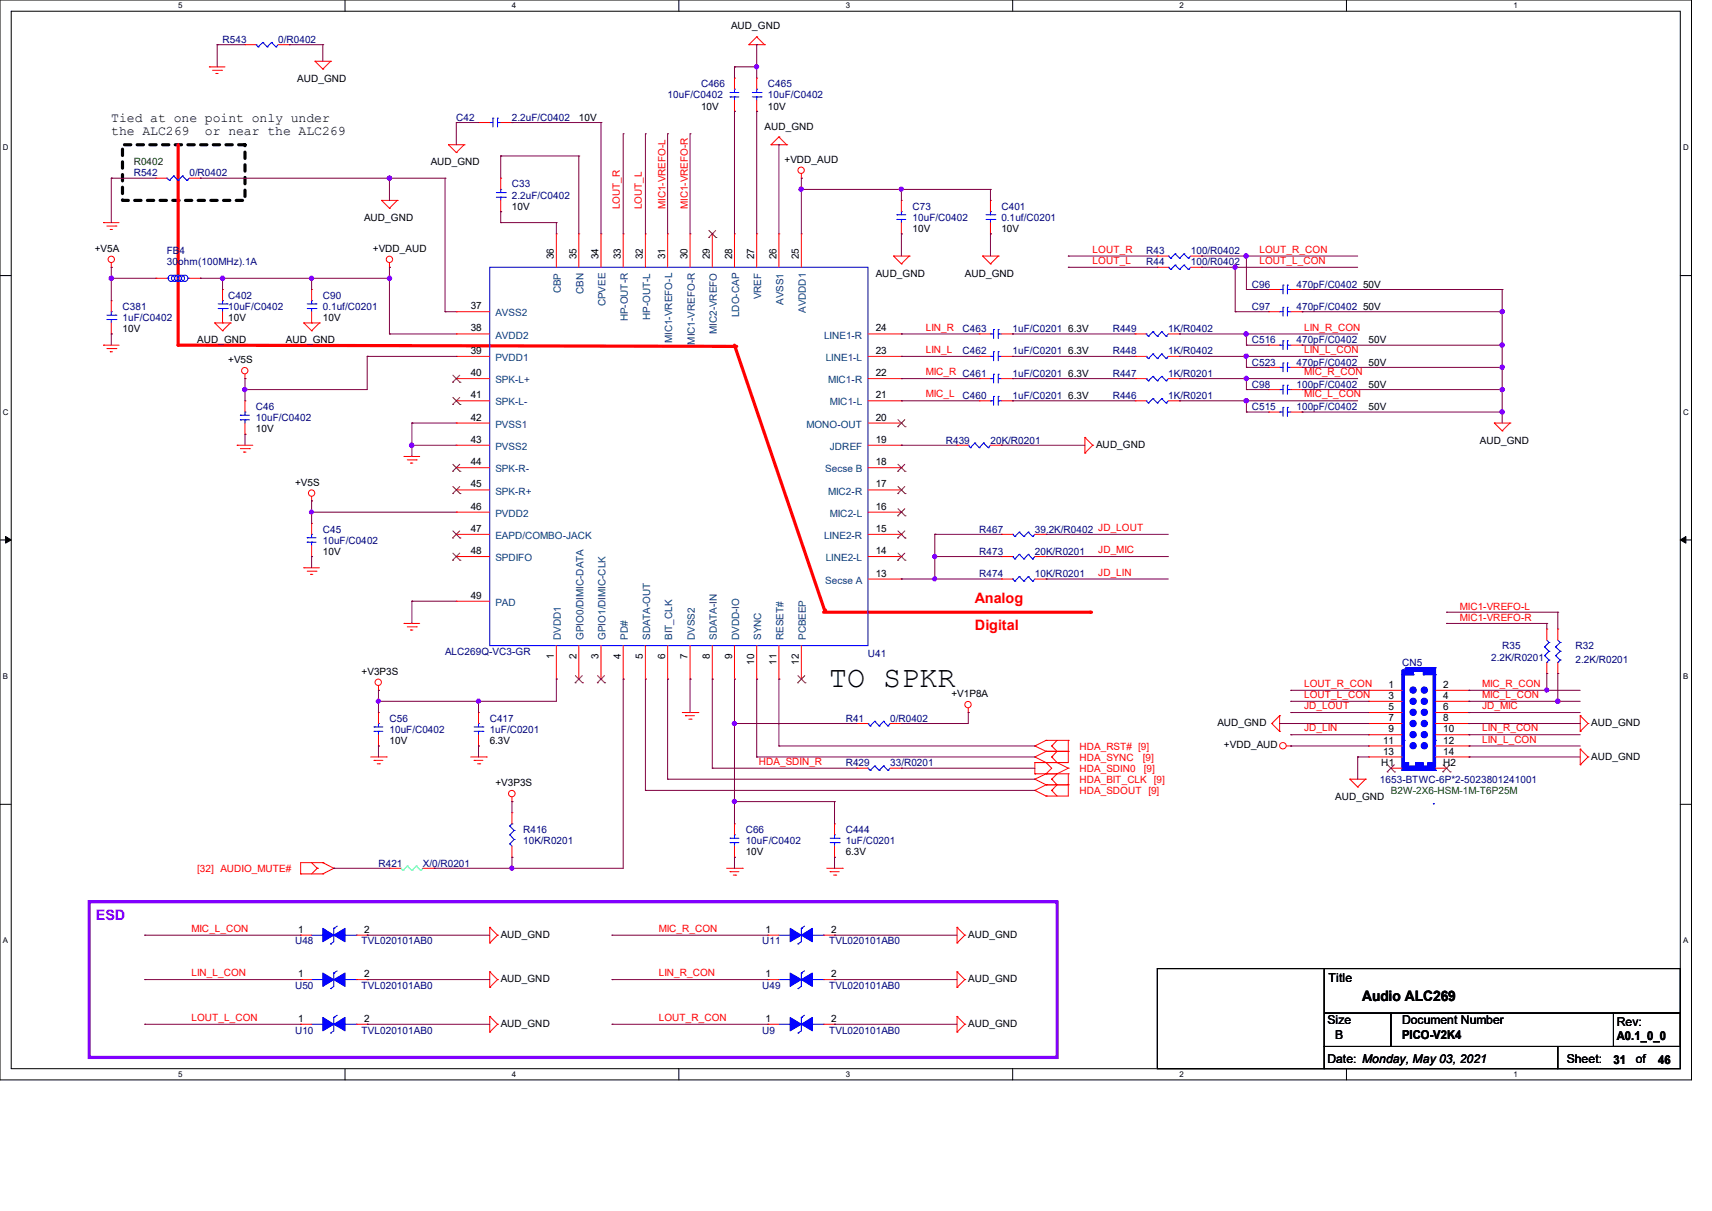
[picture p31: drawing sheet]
<svg xmlns="http://www.w3.org/2000/svg" width="297mm" height="210mm" viewBox="0 0 297 210" stroke-linecap="round" stroke-linejoin="round" font-family="sans-serif">
<defs><g id="words">
<text font-size="5.2" x="143.8" y="119.1">TO SPKR</text>
<g font-size="2.5" fill="#f00">
<text x="169.1" y="104.6">Analog</text>
<text x="169.1" y="109.3">Digital</text>
</g>
<text font-size="2.5" fill="#8000ff" x="16.6" y="159.5">ESD</text>
<text font-size="2.5" x="236.3" y="173.6">Audio ALC269</text>
<g font-size="2.3">
<text x="19.3" y="21.2">Tied at one point only under</text>
<text x="19.3" y="23.5">the ALC269</text>
<text x="35.6" y="23.5">or near the ALC269</text>
</g>
<g font-size="2.1">
<text x="230.5" y="170.3">Title</text>
<text x="230.3" y="177.6">Size</text>
<text x="243.2" y="177.6">Document Number</text>
<text x="280.5" y="178">Rev:</text>
<text x="230.3" y="184.4">Date: Monday, May 03, 2021</text>
<text x="231.6" y="180.1">B</text>
<text x="243.2" y="180.2">PICO-V2K4</text>
<text x="271.8" y="184.4">Sheet:</text>
<text x="279.9" y="184.4">31</text>
<text x="280.5" y="180.4">A0.1_0_0</text>
<text x="283.8" y="184.4">of</text>
<text x="287.7" y="184.4">46</text>
</g>
<g font-size="1.7">
<text x="126.8" y="5.1">AUD_GND</text>
<text x="51.6" y="14.2">AUD_GND</text>
<text x="100.4" y="20.9">10V</text>
<text x="121.6" y="19">10V</text>
<text x="132.6" y="22.5">AUD_GND</text>
<text x="133.2" y="19">10V</text>
<text x="74.7" y="28.7">AUD_GND</text>
<text x="136.1" y="28.3">+VDD_AUD</text>
<text x="63.2" y="38.3">AUD_GND</text>
<text x="88.8" y="36.4">10V</text>
<text x="158.3" y="40.2">10V</text>
<text x="173.7" y="40.2">10V</text>
<text x="16.4" y="43.7">+V5A</text>
<text x="64.7" y="43.7">+VDD_AUD</text>
<text x="96.1" y="45" transform="rotate(-90 96.1 45)">36</text>
<text x="100" y="45" transform="rotate(-90 100 45)">35</text>
<text x="103.8" y="45" transform="rotate(-90 103.8 45)">34</text>
<text x="107.7" y="45" transform="rotate(-90 107.7 45)">33</text>
<text x="111.5" y="45" transform="rotate(-90 111.5 45)">32</text>
<text x="115.4" y="45" transform="rotate(-90 115.4 45)">31</text>
<text x="119.3" y="45" transform="rotate(-90 119.3 45)">30</text>
<text x="123.1" y="45" transform="rotate(-90 123.1 45)">29</text>
<text x="127" y="45" transform="rotate(-90 127 45)">28</text>
<text x="130.8" y="45" transform="rotate(-90 130.8 45)">27</text>
<text x="134.7" y="45" transform="rotate(-90 134.7 45)">26</text>
<text x="138.6" y="45" transform="rotate(-90 138.6 45)">25</text>
<text x="151.9" y="48">AUD_GND</text>
<text x="167.4" y="48">AUD_GND</text>
<text x="81.7" y="53.6">37</text>
<text x="236.5" y="53.8">50V</text>
<text x="236.5" y="49.9">50V</text>
<text x="21.3" y="57.6">10V</text>
<text x="34.2" y="59.5">AUD_GND</text>
<text x="39.6" y="55.7">10V</text>
<text x="49.6" y="59.5">AUD_GND</text>
<text x="56" y="55.7">10V</text>
<text x="81.7" y="57.5">38</text>
<text x="151.9" y="57.5">24</text>
<text x="185.3" y="57.6">6.3V</text>
<text x="237.4" y="59.5">50V</text>
<text x="39.6" y="63">+V5S</text>
<text x="81.7" y="61.4">39</text>
<text x="81.7" y="65.2">40</text>
<text x="151.9" y="65.2">22</text>
<text x="151.9" y="61.4">23</text>
<text x="185.3" y="65.3">6.3V</text>
<text x="185.3" y="61.5">6.3V</text>
<text x="237.4" y="63.4">50V</text>
<text x="81.7" y="69.1">41</text>
<text x="151.9" y="69.1">21</text>
<text x="185.3" y="69.2">6.3V</text>
<text x="237.4" y="67.3">50V</text>
<text x="237.4" y="71.1">50V</text>
<text x="44.4" y="75">10V</text>
<text x="81.7" y="72.9">42</text>
<text x="81.7" y="76.8">43</text>
<text x="151.9" y="76.8">19</text>
<text x="151.9" y="72.9">20</text>
<text x="190.2" y="77.7">AUD_GND</text>
<text x="256.7" y="76.9">AUD_GND</text>
<text x="81.7" y="80.7">44</text>
<text x="151.9" y="80.7">18</text>
<text x="51.2" y="84.2">+V5S</text>
<text x="81.7" y="84.5">45</text>
<text x="81.7" y="88.4">46</text>
<text x="151.9" y="88.4">16</text>
<text x="151.9" y="84.5">17</text>
<text x="81.7" y="92.2">47</text>
<text x="151.9" y="92.2">15</text>
<text x="56" y="96.2">10V</text>
<text x="81.7" y="96.1">48</text>
<text x="151.9" y="100">13</text>
<text x="151.9" y="96.1">14</text>
<text x="81.7" y="103.8">49</text>
<text x="62.7" y="117">+V3P3S</text>
<text x="96.1" y="114.3" transform="rotate(-90 96.1 114.3)">1</text>
<text x="100" y="114.3" transform="rotate(-90 100 114.3)">2</text>
<text x="103.8" y="114.3" transform="rotate(-90 103.8 114.3)">3</text>
<text x="107.7" y="114.3" transform="rotate(-90 107.7 114.3)">4</text>
<text x="111.5" y="114.3" transform="rotate(-90 111.5 114.3)">5</text>
<text x="115.4" y="114.3" transform="rotate(-90 115.4 114.3)">6</text>
<text x="119.3" y="114.3" transform="rotate(-90 119.3 114.3)">7</text>
<text x="123.1" y="114.3" transform="rotate(-90 123.1 114.3)">8</text>
<text x="127" y="114.3" transform="rotate(-90 127 114.3)">9</text>
<text x="130.8" y="115.3" transform="rotate(-90 130.8 115.3)">10</text>
<text x="134.7" y="115.3" transform="rotate(-90 134.7 115.3)">11</text>
<text x="138.6" y="115.3" transform="rotate(-90 138.6 115.3)">12</text>
<text x="240.9" y="119.3">1</text>
<text x="250.4" y="119.3">2</text>
<text x="165.1" y="120.9">+V1P8A</text>
<text x="211.2" y="125.9">AUD_GND</text>
<text x="240.9" y="121.2">3</text>
<text x="240.9" y="123.1">5</text>
<text x="240.9" y="125">7</text>
<text x="250.4" y="121.2">4</text>
<text x="250.4" y="123.1">6</text>
<text x="250.4" y="125">8</text>
<text x="276" y="125.9">AUD_GND</text>
<text x="67.6" y="129">10V</text>
<text x="85" y="129">6.3V</text>
<text x="212.3" y="129.8">+VDD_AUD</text>
<text x="239.9" y="128.9">11</text>
<text x="239.9" y="130.8">13</text>
<text x="240.9" y="127">9</text>
<text x="250.4" y="127">10</text>
<text x="250.4" y="128.9">12</text>
<text x="250.4" y="130.8">14</text>
<text x="276" y="131.7">AUD_GND</text>
<text x="85.9" y="136.4">+V3P3S</text>
<text x="239.6" y="132.8">H1</text>
<text x="250.4" y="132.8">H2</text>
<text x="231.6" y="138.7">AUD_GND</text>
<text x="129.4" y="148.3">10V</text>
<text x="146.7" y="148.3">6.3V</text>
<text x="51.7" y="161.8">1</text>
<text x="63.2" y="161.8">2</text>
<text x="132.8" y="161.8">1</text>
<text x="144.2" y="161.8">2</text>
<text x="86.9" y="162.6">AUD_GND</text>
<text x="168" y="162.6">AUD_GND</text>
<text x="51.7" y="169.5">1</text>
<text x="63.2" y="169.5">2</text>
<text x="86.9" y="170.3">AUD_GND</text>
<text x="132.8" y="169.5">1</text>
<text x="144.2" y="169.5">2</text>
<text x="168" y="170.3">AUD_GND</text>
<text x="51.7" y="177.2">1</text>
<text x="63.2" y="177.2">2</text>
<text x="86.9" y="178">AUD_GND</text>
<text x="132.8" y="177.2">1</text>
<text x="144.2" y="177.2">2</text>
<text x="168" y="178">AUD_GND</text>
</g>
<g font-size="1.7" fill="#000080">
<text x="38.6" y="7.4">R543</text>
<text x="48.3" y="7.4">0/R0402</text>
<text x="115.8" y="17.1">10uF/C0402</text>
<text x="121.6" y="15.2">C466</text>
<text x="133.2" y="15.2">C465</text>
<text x="133.2" y="17.1">10uF/C0402</text>
<text x="79.2" y="20.9">C42</text>
<text x="88.8" y="20.9">2.2uF/C0402</text>
<text x="23.2" y="30.6">R542</text>
<text x="32.8" y="30.6">0/R0402</text>
<text x="88.8" y="32.5">C33</text>
<text x="88.8" y="34.5">2.2uF/C0402</text>
<text x="158.3" y="36.4">C73</text>
<text x="158.3" y="38.3">10uF/C0402</text>
<text x="173.7" y="36.4">C401</text>
<text x="173.7" y="38.3">0.1uf/C0201</text>
<text x="29" y="44.1">FB4</text>
<text x="29" y="46">30ohm(100MHz).1A</text>
<text x="198.8" y="44.1">R43</text>
<text x="198.8" y="46">R44</text>
<text x="206.6" y="44.1">100/R0402</text>
<text x="206.6" y="46">100/R0402</text>
<text x="21.3" y="53.8">C381</text>
<text x="39.6" y="51.8">C402</text>
<text x="39.6" y="53.8">10uF/C0402</text>
<text x="56" y="51.8">C90</text>
<text x="56" y="53.8">0.1uf/C0201</text>
<text x="217.2" y="53.8">C97</text>
<text x="217.2" y="49.9">C96</text>
<text x="224.9" y="53.8">470pF/C0402</text>
<text x="224.9" y="49.9">470pF/C0402</text>
<text x="21.3" y="55.7">1uF/C0402</text>
<text x="167" y="57.6">C463</text>
<text x="175.7" y="57.6">1uF/C0201</text>
<text x="193" y="57.6">R449</text>
<text x="202.7" y="57.6">1K/R0402</text>
<text x="217.2" y="59.5">C516</text>
<text x="224.9" y="59.5">470pF/C0402</text>
<text x="167" y="61.5">C462</text>
<text x="175.7" y="65.3">1uF/C0201</text>
<text x="175.7" y="61.5">1uF/C0201</text>
<text x="193" y="61.5">R448</text>
<text x="193" y="65.3">R447</text>
<text x="202.7" y="61.5">1K/R0402</text>
<text x="202.7" y="65.3">1K/R0201</text>
<text x="217.2" y="63.4">C523</text>
<text x="224.9" y="63.4">470pF/C0402</text>
<text x="44.4" y="71.1">C46</text>
<text x="167" y="69.2">C460</text>
<text x="175.7" y="69.2">1uF/C0201</text>
<text x="193" y="69.2">R446</text>
<text x="202.7" y="69.2">1K/R0201</text>
<text x="217.2" y="67.3">C98</text>
<text x="217.2" y="71.1">C515</text>
<text x="224.9" y="67.3">100pF/C0402</text>
<text x="224.9" y="71.1">100pF/C0402</text>
<text x="44.4" y="73.1">10uF/C0402</text>
<text x="164.1" y="76.9">R439</text>
<text x="171.8" y="76.9">20K/R0201</text>
<text x="56" y="92.4">C45</text>
<text x="56" y="94.3">10uF/C0402</text>
<text x="169.9" y="92.4">R467</text>
<text x="179.5" y="92.4">39.2K/R0402 JD_LOUT</text>
<text x="169.9" y="96.2">R473</text>
<text x="169.9" y="100.1">R474</text>
<text x="179.5" y="96.2">20K/R0201</text>
<text x="179.5" y="100.1">10K/R0201</text>
<text x="77.2" y="113.6">ALC269Q-VC3-GR</text>
<text x="150.6" y="114">U41</text>
<text x="260.6" y="112.6">R35</text>
<text x="273.3" y="112.6">R32</text>
<text x="243.2" y="115.5">CN5</text>
<text x="258.7" y="114.6">2.2K/R0201</text>
<text x="273.3" y="114.9">2.2K/R0201</text>
<text x="67.6" y="125.2">C56</text>
<text x="85" y="125.2">C417</text>
<text x="146.7" y="125.2">R41</text>
<text x="154.4" y="125.2">0/R0402</text>
<text x="67.6" y="127.1">10uF/C0402</text>
<text x="85" y="127.1">1uF/C0201</text>
<text x="146.7" y="132.9">R429</text>
<text x="154.4" y="132.9">33/R0201</text>
<text x="239.4" y="135.8">1653-BTWC-6P*2-5023801241001</text>
<text x="90.8" y="144.5">R416</text>
<text x="90.8" y="146.4">10K/R0201</text>
<text x="129.4" y="144.5">C66</text>
<text x="129.4" y="146.4">10uF/C0402</text>
<text x="146.7" y="144.5">C444</text>
<text x="146.7" y="146.4">1uF/C0201</text>
<text x="65.7" y="150.3">R421</text>
<text x="73.4" y="150.3">X/0/R0201</text>
<text x="51.2" y="163.8">U48</text>
<text x="62.7" y="163.8">TVL020101AB0</text>
<text x="132.2" y="163.8">U11</text>
<text x="143.8" y="163.8">TVL020101AB0</text>
<text x="51.2" y="171.5">U50</text>
<text x="62.7" y="171.5">TVL020101AB0</text>
<text x="132.2" y="171.5">U49</text>
<text x="143.8" y="171.5">TVL020101AB0</text>
<text x="51.2" y="179.2">U10</text>
<text x="62.7" y="179.2">TVL020101AB0</text>
<text x="132.2" y="179.2">U9</text>
<text x="143.8" y="179.2">TVL020101AB0</text>
</g>
<text font-size="1.7" fill="#004000" x="23.2" y="28.7">R0402</text>
<g font-size="1.7" fill="#f00">
<text x="107.5" y="36.3" transform="rotate(-90 107.5 36.3)">LOUT_R</text>
<text x="111.4" y="36.3" transform="rotate(-90 111.4 36.3)">LOUT_L</text>
<text x="115.4" y="36.3" transform="rotate(-90 115.4 36.3)">MIC1-VREFO-L</text>
<text x="119.3" y="36.3" transform="rotate(-90 119.3 36.3)">MIC1-VREFO-R</text>
<text x="189.6" y="43.8">LOUT_R</text>
<text x="189.6" y="45.8">LOUT_L</text>
<text x="218.5" y="43.8">LOUT_R_CON</text>
<text x="218.5" y="45.8">LOUT_L_CON</text>
<text x="160.6" y="57.3">LIN_R</text>
<text x="226.3" y="57.3">LIN_R_CON</text>
<text x="160.6" y="65.1">MIC_R C461</text>
<text x="160.6" y="61.2">LIN_L</text>
<text x="226.3" y="61.2">LIN_L_CON</text>
<text x="226.3" y="65.1">MIC_R_CON</text>
<text x="160.6" y="68.9">MIC_L</text>
<text x="226.3" y="68.9">MIC_L_CON</text>
<text x="190.5" y="95.9">JD_MIC</text>
<text x="190.5" y="99.8">JD_LIN</text>
<text x="253.3" y="105.8">MIC1-VREFO-L</text>
<text x="253.3" y="107.7">MIC1-VREFO-R</text>
<text x="226.3" y="119.1">LOUT_R_CON</text>
<text x="257.1" y="119.1">MIC_R_CON</text>
<text x="226.3" y="121">LOUT_L_CON</text>
<text x="226.3" y="123">JD_LOUT</text>
<text x="257.1" y="121">MIC_L_CON</text>
<text x="257.1" y="123">JD_MIC</text>
<text x="187.3" y="130">HDA_RST# [9]</text>
<text x="187.3" y="131.9">HDA_SYNC</text>
<text x="198.3" y="131.9">[9]</text>
<text x="226.3" y="126.8">JD_LIN</text>
<text x="257.1" y="126.8">LIN_R_CON</text>
<text x="257.1" y="128.8">LIN_L_CON</text>
<text x="131.7" y="132.6">HDA_SDIN_R</text>
<text x="187.3" y="135.8">HDA_BIT_CLK</text>
<text x="187.3" y="133.9">HDA_SDIN0</text>
<text x="187.3" y="137.7">HDA_SDOUT [9]</text>
<text x="198.4" y="133.9">[9]</text>
<text x="200.2" y="135.8">[9]</text>
<text x="34.2" y="151.2">[32] AUDIO_MUTE#</text>
<text x="33.2" y="161.6">MIC_L_CON</text>
<text x="114.3" y="161.6">MIC_R_CON</text>
<text x="33.2" y="169.3">LIN_L_CON</text>
<text x="114.3" y="169.3">LIN_R_CON</text>
<text x="33.2" y="177">LOUT_L_CON</text>
<text x="114.3" y="177">LOUT_R_CON</text>
</g>
<g font-size="1.7" fill="#004080">
<text x="97.3" y="50.8" transform="rotate(-90 97.3 50.8)">CBP</text>
<text x="101.2" y="50.9" transform="rotate(-90 101.2 50.9)">CBN</text>
<text x="105.1" y="53.1" transform="rotate(-90 105.1 53.1)">CPVEE</text>
<text x="132.1" y="51.9" transform="rotate(-90 132.1 51.9)">VREF</text>
<text x="135.9" y="52.9" transform="rotate(-90 135.9 52.9)">AVSS1</text>
<text x="85.9" y="54.9">AVSS2</text>
<text x="85.9" y="58.7">AVDD2</text>
<text x="108.9" y="55.8" transform="rotate(-90 108.9 55.8)">HP-OUT-R</text>
<text x="112.8" y="55.5" transform="rotate(-90 112.8 55.5)">HP-OUT-L</text>
<text x="116.6" y="59.5" transform="rotate(-90 116.6 59.5)">MIC1-VREFO-L</text>
<text x="120.5" y="59.8" transform="rotate(-90 120.5 59.8)">MIC1-VREFO-R</text>
<text x="124.4" y="58" transform="rotate(-90 124.4 58)">MIC2-VREFO</text>
<text x="128.2" y="55" transform="rotate(-90 128.2 55)">LDO-CAP</text>
<text x="139.8" y="54.3" transform="rotate(-90 139.8 54.3)">AVDDD1</text>
<text x="143" y="58.7">LINE1-R</text>
<text x="85.9" y="62.6">PVDD1</text>
<text x="143.3" y="62.6">LINE1-L</text>
<text x="85.9" y="66.5">SPK-L+</text>
<text x="85.9" y="70.3">SPK-L-</text>
<text x="143.7" y="66.5">MIC1-R</text>
<text x="144" y="70.3">MIC1-L</text>
<text x="85.9" y="74.2">PVSS1</text>
<text x="139.9" y="74.2">MONO-OUT</text>
<text x="85.9" y="78">PVSS2</text>
<text x="85.9" y="81.9">SPK-R-</text>
<text x="143.2" y="81.9">Secse B</text>
<text x="144" y="78">JDREF</text>
<text x="85.9" y="85.8">SPK-R+</text>
<text x="85.9" y="89.6">PVDD2</text>
<text x="143.7" y="85.8">MIC2-R</text>
<text x="144" y="89.6">MIC2-L</text>
<text x="85.9" y="93.5">EAPD/COMBO-JACK</text>
<text x="143" y="93.5">LINE2-R</text>
<text x="85.9" y="97.3">SPDIFO</text>
<text x="143.2" y="101.2">Secse A</text>
<text x="143.3" y="97.3">LINE2-L</text>
<text x="85.9" y="105.1">PAD</text>
<text x="97.3" y="111" transform="rotate(-90 97.3 111)">DVDD1</text>
<text x="101.2" y="111" transform="rotate(-90 101.2 111)">GPIO0/DIMIC-DATA</text>
<text x="105.1" y="111" transform="rotate(-90 105.1 111)">GPIO1/DIMIC-CLK</text>
<text x="108.9" y="111" transform="rotate(-90 108.9 111)">PD#</text>
<text x="112.8" y="111" transform="rotate(-90 112.8 111)">SDATA-OUT</text>
<text x="116.6" y="111" transform="rotate(-90 116.6 111)">BIT_CLK</text>
<text x="120.5" y="111" transform="rotate(-90 120.5 111)">DVSS2</text>
<text x="124.4" y="111" transform="rotate(-90 124.4 111)">SDATA-IN</text>
<text x="128.2" y="111" transform="rotate(-90 128.2 111)">DVDD-IO</text>
<text x="132.1" y="111" transform="rotate(-90 132.1 111)">SYNC</text>
<text x="135.9" y="111" transform="rotate(-90 135.9 111)">RESET#</text>
<text x="139.8" y="111" transform="rotate(-90 139.8 111)">PCBEEP</text>
</g>
<text font-size="1.7" fill="#008000" x="241.3" y="137.7">B2W-2X6-HSM-1M-T6P25M</text>
<g font-size="1.4">
<text x="30.9" y="1.4">5</text>
<text x="88.8" y="1.4">4</text>
<text x="146.7" y="1.4">3</text>
<text x="204.6" y="1.4">2</text>
<text x="262.6" y="1.4">1</text>
<text x=".5" y="26.1">D</text>
<text x="292" y="26.1">D</text>
<text x=".5" y="71.9">C</text>
<text x="292" y="71.9">C</text>
<text x=".5" y="117.8">B</text>
<text x="292" y="117.8">B</text>
<text x=".5" y="163.6">A</text>
<text x="292" y="163.6">A</text>
<text x="30.9" y="186.8">5</text>
<text x="88.8" y="186.8">4</text>
<text x="146.7" y="186.8">3</text>
<text x="204.6" y="186.8">2</text>
<text x="262.6" y="186.8">1</text>
</g>
</g></defs>
<path d="M0 0h293.5v187.3h-293.5zM1.9 1.9h289.6v183.4h-289.6z" fill="none" stroke="#000" stroke-width=".17"/>
<g fill="#fff">
<path d="M30.9 .2h.8v1.5h-.8z"/>
<path d="M30.9 185.5h.8v1.6h-.8z"/>
</g>
<path d="M59.9 0v1.9M59.9 185.3v2" fill="none" stroke="#000" stroke-width=".17"/>
<g fill="#fff">
<path d="M88.8 .2h.8v1.5h-.8z"/>
<path d="M88.8 185.5h.8v1.6h-.8z"/>
</g>
<path d="M117.8 0v1.9M117.8 185.3v2" fill="none" stroke="#000" stroke-width=".17"/>
<g fill="#fff">
<path d="M146.7 .2h.8v1.5h-.8z"/>
<path d="M146.7 185.5h.8v1.6h-.8z"/>
</g>
<path d="M175.7 0v1.9M175.7 185.3v2" fill="none" stroke="#000" stroke-width=".17"/>
<g fill="#fff">
<path d="M204.6 .2h.8v1.5h-.8z"/>
<path d="M204.6 185.5h.8v1.6h-.8z"/>
</g>
<path d="M233.6 0v1.9M233.6 185.3v2" fill="none" stroke="#000" stroke-width=".17"/>
<g fill="#fff">
<path d="M262.6 .2h.7v1.5h-.7z"/>
<path d="M262.6 185.5h.7v1.6h-.7z"/>
<path d="M.5 24.8h1v1.6h-1z"/>
<path d="M292 24.8h1v1.6h-1z"/>
<path d="M.5 70.7h1v1.5h-1z"/>
<path d="M292 70.7h1v1.5h-1z"/>
</g>
<path d="M0 47.8h1.9M291.5 47.8h2" fill="none" stroke="#000" stroke-width=".17"/>
<g fill="#fff">
<path d="M.5 116.5h.9v1.6h-.9z"/>
<path d="M292 116.5h.9v1.6h-.9z"/>
</g>
<path d="M0 93.6h1.9M291.5 93.6h2" fill="none" stroke="#000" stroke-width=".17"/>
<path d="M1 93l.9 .6-.9 .6zM291.5 93.6l1-.6v1.2z" fill="#000" stroke="#000" stroke-width=".17"/>
<g fill="#fff">
<path d="M.5 162.4h.9v1.5h-.9z"/>
<path d="M292 162.4h.9v1.5h-.9z"/>
</g>
<path d="M0 139.5h1.9M291.5 139.5h2" fill="none" stroke="#000" stroke-width=".17"/>
<path d="M21.3 25.1h21.2v9.7h-21.2z" fill="none" stroke="#000" stroke-width=".55" stroke-dasharray="1.1"/>
<path d="M30.9 59.9l96.7 .2" fill="none" stroke="#f00" stroke-width=".55"/>
<circle cx="127.6" cy="60.1" r=".28" fill="#f00"/>
<path d="M127.4 59.9l15.6 45.9" fill="none" stroke="#f00" stroke-width=".55"/>
<circle cx="143" cy="105.8" r=".28" fill="#f00"/>
<path d="M142.9 106.2h46.3" fill="none" stroke="#f00" stroke-width=".55"/>
<circle cx="189.2" cy="106.2" r=".28" fill="#f00"/>
<path d="M30.9 25.1v34.8" fill="none" stroke="#f00" stroke-width=".55"/>
<circle cx="30.9" cy="59.9" r=".28" fill="#f00"/>
<path d="M15.5 156.4h167.9v27h-167.9z" fill="none" stroke="#8000ff" stroke-width=".55"/>
<g fill="none" stroke="#f00" stroke-width=".17">
<path d="M36.3 11.6h.1M36.3 11.6h2.7M36.9 12.2h1.5M37.5 12.7h.1M37.5 12.7h.3M38.4 12.2h.1M42.5 7.7h.1M42.5 7.7h1.9M48.3 7.7h1.9M50.2 7.7h.1M54.7 10.6h.1M54.7 10.6h2.7"/>
<path d="M54.7 10.6l1.3 1.4M56 12h.1M57.4 10.6h.1M57.4 10.6l-1.4 1.4M127.4 19.3h.1M127.4 13.5h.1M127.4 13.5v2M127.4 17.4v1.9M129.9 7.7h.1M129.9 7.7h2.7M131.3 6.4h.1M131.3 19.3h.1"/>
<path d="M131.3 13.5h.1M131.3 6.4l-1.4 1.3M131.3 6.4l1.3 1.3M131.3 13.5v2M131.3 17.4v1.9M132.6 7.7h.1M17.9 38.6h.1M17.9 38.6h2.8M18.5 39.2h1.6M19.1 39.8h.1M19.1 39.8h.4M20.1 39.2h.1"/>
<path d="M27.1 30.9h.1M27.1 30.9h1.9M32.9 30.9h1.9M34.8 30.9h.1M66.2 34.8h.1M66.2 34.8h2.7M66.2 34.8l1.4 1.3M67.6 36.1h.1M68.9 34.8h.1M68.9 34.8l-1.3 1.3M77.8 25.1h.1M77.8 25.1h2.7"/>
<path d="M77.8 25.1l1.4 1.4M79.2 26.5h.1M80.5 25.1h.1M80.5 25.1l-1.3 1.4M83 21.3h.1M83 21.3h2M86.9 36.7h.1M86.9 30.9h.1M86.9 21.3h1.9M86.9 30.9v2M86.9 34.8v1.9M88.8 21.3h.1"/>
<path d="M133.8 25.1h.1M133.8 25.1h2.7M135.1 23.7h.1M135.1 23.7l-1.3 1.4M135.1 23.7l1.4 1.4M136.5 25.1h.1M139 30.9h.1M139 30.1v.8M156.4 34.8h.1M156.4 34.8v1.9M156.4 38.6v2M171.8 34.8h.1"/>
<path d="M171.8 34.8v1.9M171.8 38.6v2M17.9 59.9h.1M17.9 59.9h2.8M19.3 46.4h.1M19.3 57.9h.1M19.3 52.2h.1M19.3 45.6v.8M19.3 52.2v1.9M19.3 56v1.9M27.1 48.3h.1M27.1 48.3h1.9"/>
<path d="M32.9 48.3h1.9M34.8 48.3h.1M37.3 56h.1M37.3 56h2.7M37.3 56l1.3 1.4M38.6 57.4h.1M38.6 56h.1M38.6 50.2h.1M38.6 50.2v2M38.6 54.1v1.9M40 56h.1M40 56l-1.4 1.4"/>
<path d="M52.7 56h.1M52.7 56h2.7M52.7 56l1.4 1.4M54.1 57.4h.1M54.1 56h.1M54.1 50.2h.1M54.1 50.2v2M54.1 54.1v1.9M55.4 56h.1M55.4 56l-1.3 1.4M67.6 46.4h.1M67.6 45.6v.8"/>
<path d="M79.2 54.1h.1M79.2 57.9h.1M79.2 54.1h5.8M79.2 57.9h5.8M96.5 40.6h.1M96.5 40.6v5.8M100.4 40.6h.1M100.4 40.6v5.8M104.3 40.6h.1M104.3 40.6v5.8M108.1 40.6h.1M108.1 40.6v5.8"/>
<path d="M112 40.6h.1M112 40.6v5.8M115.8 40.6h.1M115.8 40.6v5.8M119.7 40.6h.1M119.7 40.6v5.8M123.6 40.6h.1M123.6 40.6v5.8M127.4 40.6h.1M127.4 40.6v5.8M131.3 40.6h.1M131.3 40.6v5.8"/>
<path d="M135.1 40.6h.1M135.1 40.6v5.8M139 40.6h.1M139 40.6v5.8M150.6 57.9h5.8M155 44.4h.1M155 44.4h2.7M155 44.4l1.4 1.4M156.4 45.8h.1M156.4 57.9h.1M156.4 40.6h.1M157.7 44.4h.1"/>
<path d="M157.7 44.4l-1.3 1.4M169.9 57.9h.1M169.9 57.9h1.9M170.5 44.4h.1M170.5 44.4h2.7M170.5 44.4l1.3 1.4M171.8 45.8h.1M171.8 40.6h.1M173.2 44.4h.1M173.2 44.4l-1.4 1.4M173.7 57.9h2M175.7 57.9h.1"/>
<path d="M196.9 57.9h.1M196.9 57.9h1.9M200.8 44.4h.1M200.8 46.4h.1M200.8 44.4h1.9M200.8 46.4h1.9M202.7 57.9h1.9M204.6 57.9h.1M206.6 44.4h1.9M206.6 46.4h1.9M208.5 44.4h.1M208.5 46.4h.1"/>
<path d="M220.1 54.1h.1M220.1 50.2h.1M220.1 59.9h.1M220.1 59.9h1.9M220.1 54.1h1.9M220.1 50.2h1.9M223.9 59.9h2M223.9 54.1h2M223.9 50.2h2M225.9 54.1h.1M225.9 50.2h.1M225.9 59.9h.1"/>
<path d="M18.5 60.5h1.6M19.1 61h.1M19.1 61h.4M20.1 60.5h.1M41.1 77.2h.1M41.1 77.2h2.8M41.7 77.8h1.6M42.3 78.4h.1M42.3 78.4h.4M42.5 65.7h.1M42.5 75.3h.1M42.5 69.5h.1"/>
<path d="M42.5 64.9v.8M42.5 69.5v2M42.5 73.4v1.9M43.3 77.8h.1M70.1 79.2h.1M70.1 79.2h2.7M70.7 79.8h1.5M72.2 79.8h.1M79.2 61.8h.1M79.2 65.7h.1M79.2 69.5h.1M79.2 73.4h.1"/>
<path d="M79.2 77.2h.1M79.2 73.4h5.8M79.2 77.2h5.8M79.2 61.8h5.8M79.2 65.7h5.8M79.2 69.5h5.8M150.6 73.4h5.8M150.6 77.2h5.8M150.6 61.8h5.8M150.6 65.7h5.8M150.6 69.5h5.8M156.4 77.2h.1"/>
<path d="M156.4 73.4h.1M156.4 69.5h.1M156.4 65.7h.1M156.4 61.8h.1M166 77.2h.1M166 77.2h2M169.9 65.7h.1M169.9 61.8h.1M169.9 69.5h.1M169.9 61.8h1.9M169.9 65.7h1.9M169.9 69.5h1.9"/>
<path d="M171.8 77.2h1.9M173.7 77.2h.1M173.7 61.8h2M173.7 65.7h2M173.7 69.5h2M175.7 65.7h.1M175.7 61.8h.1M175.7 69.5h.1M188.2 75.9h.1M188.2 78.6h.1M188.2 75.9v2.7M188.2 75.9l1.4 1.3"/>
<path d="M189.6 77.2h.1M189.6 77.2l-1.4 1.4M196.9 61.8h.1M196.9 65.7h.1M196.9 69.5h.1M196.9 61.8h1.9M196.9 65.7h1.9M196.9 69.5h1.9M202.7 61.8h1.9M202.7 65.7h1.9M202.7 69.5h1.9M204.6 61.8h.1"/>
<path d="M204.6 65.7h.1M204.6 69.5h.1M220.1 63.7h.1M220.1 67.6h.1M220.1 71.5h.1M220.1 63.7h1.9M220.1 67.6h1.9M220.1 71.5h1.9M223.9 63.7h2M223.9 67.6h2M223.9 71.5h2M225.9 63.7h.1"/>
<path d="M225.9 67.6h.1M225.9 71.5h.1M259.2 73.4h.1M259.2 73.4h2.8M259.2 73.4l1.4 1.3M260.6 74.7h.1M262 73.4h.1M262 73.4l-1.4 1.3M52.7 98.5h.1M52.7 98.5h2.7M53.3 99.1h1.5M53.9 99.6h.1"/>
<path d="M53.9 99.6h.4M54.1 86.9h.1M54.1 96.5h.1M54.1 90.8h.1M54.1 86.1v.8M54.1 90.8v1.9M54.1 94.6v1.9M54.8 99.1h.1M71.2 80.3h.1M71.2 80.3h.4M79.2 81.1h.1M79.2 85h.1"/>
<path d="M79.2 88.8h.1M79.2 92.7h.1M79.2 96.5h.1M79.2 96.5h5.8M79.2 92.7h5.8M79.2 88.8h5.8M79.2 85h5.8M79.2 81.1h5.8M150.6 96.5h5.8M150.6 92.7h5.8M150.6 88.8h5.8M150.6 85h5.8"/>
<path d="M150.6 81.1h5.8M156.4 96.5h.1M156.4 92.7h.1M156.4 88.8h.1M156.4 85h.1M156.4 81.1h.1M173.7 96.5h.1M173.7 92.7h.1M173.7 96.5h2M173.7 92.7h2M179.5 96.5h2M179.5 92.7h2"/>
<path d="M181.5 96.5h.1M181.5 92.7h.1M65.7 119.7h.1M65.7 118.9v.8M70.1 108.1h.1M70.1 108.1h2.7M70.7 108.7h1.5M71.2 109.3h.1M71.2 109.3h.4M72.2 108.7h.1M79.2 104.3h.1M79.2 104.3h5.8"/>
<path d="M96.5 117.8h.1M96.5 112v5.8M100.4 117.8h.1M100.4 112v5.8M104.3 117.8h.1M104.3 112v5.8M108.1 117.8h.1M108.1 112v5.8M112 117.8h.1M112 112v5.8M115.8 117.8h.1M115.8 112v5.8"/>
<path d="M119.7 117.8h.1M119.7 112v5.8M123.6 117.8h.1M123.6 112v5.8M127.4 117.8h.1M127.4 112v5.8M131.3 117.8h.1M131.3 112v5.8M135.1 117.8h.1M135.1 112v5.8M139 117.8h.1M139 112v5.8"/>
<path d="M150.6 100.4h5.8M156.4 100.4h.1M173.7 100.4h.1M173.7 100.4h2M179.5 100.4h2M181.5 100.4h.1M237.4 119.7h.1M237.4 119.7h5.8M249 119.7h5.8M254.8 119.7h.1M268.4 109.1h.1M268.4 116.8h.1"/>
<path d="M268.4 109.1v1.9M268.4 114.9v1.9M270.3 109.1h.1M270.3 116.8h.1M270.3 109.1v1.9M270.3 114.9v1.9M64.3 131.3h2.7M64.9 131.9h.1M64.9 131.9h1.5M65.4 132.5h.4M65.7 129.4h.1M65.7 123.6h.1"/>
<path d="M65.7 123.6v1.9M65.7 127.4v2M65.8 132.5h.1M67 131.3h.1M81.7 131.3h2.7M82.3 131.9h.1M82.3 131.9h1.5M82.8 132.5h.4M83 129.4h.1M83 123.6h.1M83 123.6v1.9M83 127.4v2"/>
<path d="M83.2 132.5h.1M84.4 131.3h.1M88.8 139h.1M88.8 138.2v.8M118.4 123.6h2.7M118.9 124.1h.1M118.9 124.1h1.6M119.5 124.7h.4M119.9 124.7h.1M121.1 123.6h.1M148.7 133.2h.1M148.7 125.5h.1"/>
<path d="M148.7 133.2h1.9M148.7 125.5h1.9M154.4 133.2h2M154.4 125.5h2M156.4 133.2h.1M156.4 125.5h.1M168 123.6h.1M168 122.8v.8M179.5 129.4h.1M179.5 131.3h.1M179.5 135.1h.1M179.5 134.2h.1"/>
<path d="M179.5 132.2h.1M179.5 137.1h.1M179.5 129.4l2 .9M179.5 131.3l2 .9M179.5 134.2h5.8M179.5 135.1l2 1M179.5 132.2v2M179.5 137.1l2 .9M181.5 130.3h.1M181.5 128.4h.1M181.5 132.2h.1M181.5 136.1h.1"/>
<path d="M181.5 134.2h.1M181.5 138h.1M181.5 130.3h3.8M181.5 128.4h3.8M181.5 128.4l-2 1M181.5 130.3l-2 1M181.5 136.1h3.8M181.5 134.2l-2 .9M181.5 132.2l1 1-1 1M181.5 136.1l-2 1M182.5 129.4h.1M182.5 131.3h.1"/>
<path d="M182.5 135.1h.1M182.5 137.1h.1M182.5 129.4l.9 .9-.9 1M182.5 131.3l.9 .9M182.5 135.1l.9 1-.9 1M182.5 137.1l.9 .9M183.4 132.2h.1M183.4 128.4l-.9 1M183.4 132.2l1.9 1M185.3 128.4h.1M185.3 130.3h.1M185.3 134.2h.1"/>
<path d="M185.3 133.2h.1M185.3 136.1h.1M185.3 128.4v3.8h-5.8M185.3 134.2v3.8h-3.8M185.3 133.2l-1.9 1-.9 .9M220.6 125.5h.1M220.6 125.5l1.4 1.3M222 126.8h.1M222 124.1h.1M222 124.1v2.7M222 124.1l-1.4 1.4M223.2 129.4h.7"/>
<path d="M223.9 129.4h.1M234.2 135.1h.1M234.2 135.1h2.7M234.2 135.1l1.3 1.4M235.5 136.5h.1M236.9 135.1h.1M236.9 135.1l-1.4 1.4M237.4 121.6h.1M237.4 123.6h.1M237.4 125.5h.1M237.4 127.4h.1M237.4 129.4h.1"/>
<path d="M237.4 131.3h.1M237.4 131.3h5.8M237.4 123.6h5.8M237.4 129.4h5.8M237.4 121.6h5.8M237.4 125.5h5.8M237.4 127.4h5.8M241.3 133.2h.1M241.3 133.2h1.9M249 131.3h5.8M249 123.6h5.8M249 129.4h5.8"/>
<path d="M249 133.2h2M249 121.6h5.8M249 125.5h5.8M249 127.4h5.8M251 133.2h.1M254.8 121.6h.1M254.8 123.6h.1M254.8 125.5h.1M254.8 127.4h.1M254.8 129.4h.1M254.8 131.3h.1M274.2 129.9h.1"/>
<path d="M274.2 132.6h.1M274.2 124.1h.1M274.2 126.8h.1M274.2 124.1v2.7M274.2 129.9v2.7M274.2 129.9l1.3 1.4M274.2 124.1l1.3 1.4M275.5 131.3h.1M275.5 125.5h.1M275.5 131.3l-1.3 1.3M275.5 125.5l-1.3 1.3M52.2 151.6h.1"/>
<path d="M52.2 151.6h3.8M54.1 149.6l.9 1M55 150.6h.1M55 150.6l-.9 1M56 149.6h.1M56 151.6h.1M56 149.6h-3.8v2M56 149.6l1.9 1M57.9 150.6h.1M57.9 150.6l-1.9 1M67.6 150.6h.1M67.6 150.6h1.9"/>
<path d="M73.4 150.6h1.9M75.3 150.6h.1M88.8 148.7h.1M88.8 140.9h.1M88.8 140.9v2M88.8 146.7v2M126.1 150.6h2.7M126.7 151.2h.1M126.7 151.2h1.5M127.2 151.8h.4M127.4 148.7h.1M127.4 142.9h.1"/>
<path d="M127.4 142.9v1.9M127.4 146.7v2M127.6 151.8h.1M128.8 150.6h.1M143.4 150.6h2.7M144 151.2h.1M144 151.2h1.6M144.6 151.8h.4M144.8 148.7h.1M144.8 142.9h.1M144.8 142.9v1.9M144.8 146.7v2"/>
<path d="M145 151.8h.1M146.1 150.6h.1M52.2 169.9h.1M52.2 162.2h.1M52.2 177.6h.1M52.2 177.6h1.9M52.2 169.9h1.9M52.2 162.2h1.9M61.8 177.6h1.9M61.8 169.9h1.9M61.8 162.2h1.9M63.7 169.9h.1"/>
<path d="M63.7 162.2h.1M63.7 177.6h.1M85 160.8h.1M85 163.5h.1M85 168.5h.1M85 171.2h.1M85 176.3h.1M85 179h.1M85 160.8v2.7M85 168.5v2.7M85 176.3v2.7M85 160.8l1.3 1.4"/>
<path d="M85 168.5l1.3 1.4M85 176.3l1.3 1.3M86.3 162.2h.1M86.3 169.9h.1M86.3 177.6h.1M86.3 162.2l-1.3 1.3M86.3 169.9l-1.3 1.3M86.3 177.6l-1.3 1.4M133.2 177.6h.1M133.2 169.9h.1M133.2 162.2h.1M133.2 177.6h1.9"/>
<path d="M133.2 169.9h1.9M133.2 162.2h1.9M142.9 177.6h1.9M142.9 169.9h1.9M142.9 162.2h1.9M144.8 177.6h.1M144.8 169.9h.1M144.8 162.2h.1M166 160.8h.1M166 163.5h.1M166 168.5h.1M166 171.2h.1"/>
<path d="M166 176.3h.1M166 179h.1M166 160.8v2.7M166 168.5v2.7M166 176.3v2.7M166 160.8l1.4 1.4M166 168.5l1.4 1.4M166 176.3l1.4 1.3M167.4 162.2h.1M167.4 169.9h.1M167.4 177.6h.1M167.4 162.2l-1.4 1.3"/>
<path d="M167.4 169.9l-1.4 1.3M167.4 177.6l-1.4 1.4"/>
<circle cx="139" cy="29.5" r=".55"/>
<circle cx="19.3" cy="45" r=".55"/>
<circle cx="67.6" cy="45" r=".55"/>
<circle cx="42.5" cy="64.3" r=".55"/>
<circle cx="54.1" cy="85.5" r=".55"/>
<circle cx="65.6" cy="118.3" r=".55"/>
<circle cx="88.8" cy="137.6" r=".56"/>
<circle cx="167.9" cy="122.2" r=".55"/>
<circle cx="222.6" cy="129.3" r=".56"/>
</g>
<path d="M200.8 168h28.9v17.3h-28.9zM229.7 175.7h11.6v5.8h-11.6zM229.7 168h61.8v7.7h-61.8zM241.3 175.7h50.2v5.8h-50.2zM279.9 175.7h11.6v5.8h-11.6zM229.7 181.5h40.6v3.8h-40.6zM270.3 181.5h21.2v3.8h-21.2z" fill="none" stroke="#000" stroke-width=".17"/>
<g fill="none" stroke="#00f" stroke-width=".17">
<path d="M44.4 7.7h.1M44.4 7.7l.4 .4M44.8 8.1h.1M45.6 7.4h.1M45.6 7.4l-.8 .7M45.6 7.4l.8 .7M46.4 8.1h.1M47.1 7.4h.1M47.1 7.4l.8 .7M47.1 7.4l-.7 .7M47.9 8.1h.1M48.3 7.7l-.4 .4"/>
<path d="M126.7 16h.1M126.7 16.8h.1M126.7 16h1.5M126.7 16.8h1.5M127.4 15.5h.1M127.4 16.8h.1M127.4 15.5v.5M127.4 16.8v.6M130.5 16h1.5M130.5 16.8h1.5M131.3 15.5h.1M131.3 16.8h.1"/>
<path d="M131.3 15.5v.5M131.3 16.8v.6M132 16h.1M132 16.8h.1M29 30.9h.1M29 30.9l.4 .4M29.4 31.3h.1M30.1 30.5h.1M30.1 30.5l-.7 .8M30.1 30.5l.8 .8M30.9 31.3h.1M31.7 30.5h.1"/>
<path d="M31.7 30.5l.7 .8M31.7 30.5l-.8 .8M32.4 31.3h.1M32.9 30.9l-.5 .4M85 21.3h.1M85 21.3h.5M85.5 20.5h.1M85.5 20.5v1.5M86.1 33.4h1.6M86.1 34.2h1.6M86.3 20.5h.1M86.3 21.3h.1"/>
<path d="M86.3 21.3h.6M86.3 20.5v1.5M86.9 32.9h.1M86.9 34.2h.1M86.9 32.9v.5M86.9 34.2v.6M87.7 33.4h.1M87.7 34.2h.1M155.6 37.3h.1M155.6 38.1h.1M155.6 37.3h1.5M155.6 38.1h1.5"/>
<path d="M156.4 36.7h.1M156.4 38.1h.1M156.4 36.7v.6M156.4 38.1v.5M171.1 37.3h1.5M171.1 38.1h1.5M171.8 36.7h.1M171.8 38.1h.1M171.8 36.7v.6M171.8 38.1v.5M172.6 37.3h.1M172.6 38.1h.1"/>
<path d="M18.5 54.7h1.6M18.5 55.4h1.6M19.3 54.1h.1M19.3 55.4h.1M19.3 54.1v.6M19.3 55.4v.6M20.1 54.7h.1M20.1 55.4h.1M29 48.3h.2M29.2 48.3h.1M32.6 48.3h.1M32.6 48.3h.3"/>
<path d="M37.8 52.7h1.6M37.8 53.5h1.6M38.6 52.2h.1M38.6 53.5h.1M38.6 52.2v.5M38.6 53.5v.6M39.4 52.7h.1M39.4 53.5h.1M53.3 52.7h1.5M53.3 53.5h1.5M54.1 52.2h.1M54.1 53.5h.1"/>
<path d="M54.1 52.2v.5M54.1 53.5v.6M54.8 52.7h.1M54.8 53.5h.1M85 46.4h65.6v65.6h-65.6zM171.8 57.9h.1M171.8 57.9h.6M172.4 57.1h.1M172.4 57.1v1.6M173.2 57.1h.1M173.2 57.9h.1M173.2 57.1v1.6"/>
<path d="M173.2 57.9h.5M198.8 57.9h.1M198.8 57.9l.4 .4M199.2 58.3h.1M200 57.5h.1M200 57.5l-.8 .8M200 57.5l.8 .8M200.8 58.3h.1M201.5 57.5h.1M201.5 57.5l.8 .8M201.5 57.5l-.7 .8M202.3 58.3h.1"/>
<path d="M202.7 44.4h.1M202.7 46.4h.1M202.7 44.4l.4 .4M202.7 57.9l-.4 .4M202.7 46.4l.4 .3M203.1 44.8h.1M203.1 46.7h.1M203.9 44h.1M203.9 46h.1M203.9 44l-.8 .8M203.9 44l.7 .8M203.9 46l-.8 .7"/>
<path d="M203.9 46l.7 .7M204.6 44.8h.1M204.6 46.7h.1M205.4 44h.1M205.4 46h.1M205.4 44l.8 .8M205.4 44l-.8 .8M205.4 46l.8 .7M205.4 46l-.8 .7M206.2 44.8h.1M206.2 46.7h.1M206.6 44.4l-.4 .4"/>
<path d="M206.6 46.4l-.4 .3M222 54.1h.1M222 50.2h.1M222 59.9h.1M222 54.1h.6M222 50.2h.6M222 59.9h.6M222.6 53.3h.1M222.6 49.4h.1M222.6 59.1h.1M222.6 49.4v1.6M222.6 53.3v1.5"/>
<path d="M222.6 59.1v1.5M223.4 53.3h.1M223.4 54.1h.1M223.4 49.4h.1M223.4 50.2h.1M223.4 59.1h.1M223.4 59.9h.1M223.4 54.1h.5M223.4 49.4v1.6M223.4 53.3v1.5M223.4 59.1v1.5M223.4 50.2h.5"/>
<path d="M223.4 59.9h.5M41.7 72h.1M41.7 72.8h.1M41.7 72h1.6M41.7 72.8h1.6M42.5 71.5h.1M42.5 72.8h.1M42.5 71.5v.5M42.5 72.8v.6M168 77.2h.1M168 77.2l.4 .4M168.4 77.6h.1"/>
<path d="M169.1 76.8h.1M169.1 76.8l-.7 .8M169.1 76.8l.8 .8M169.9 77.6h.1M170.6 76.8h.1M170.6 76.8l.8 .8M170.6 76.8l-.7 .8M171.4 77.6h.1M171.8 65.7h.1M171.8 61.8h.1M171.8 69.5h.1M171.8 65.7h.6"/>
<path d="M171.8 77.2l-.4 .4M171.8 61.8h.6M171.8 69.5h.6M172.4 64.9h.1M172.4 61h.1M172.4 68.7h.1M172.4 61v1.6M172.4 64.9v1.5M172.4 68.7v1.6M173.2 64.9h.1M173.2 65.7h.1M173.2 61h.1"/>
<path d="M173.2 61.8h.1M173.2 68.7h.1M173.2 69.5h.1M173.2 65.7h.5M173.2 61v1.6M173.2 64.9v1.5M173.2 68.7v1.6M173.2 61.8h.5M173.2 69.5h.5M198.8 61.8h.1M198.8 65.7h.1M198.8 69.5h.1"/>
<path d="M198.8 61.8l.4 .4M198.8 65.7l.4 .3M198.8 69.5l.4 .4M199.2 62.2h.1M199.2 66h.1M199.2 69.9h.1M200 61.4h.1M200 65.3h.1M200 69.1h.1M200 61.4l-.8 .8M200 61.4l.8 .8M200 65.3l-.8 .7"/>
<path d="M200 65.3l.8 .7M200 69.1l-.8 .8M200 69.1l.8 .8M200.8 62.2h.1M200.8 66h.1M200.8 69.9h.1M201.5 61.4h.1M201.5 65.3h.1M201.5 69.1h.1M201.5 61.4l.8 .8M201.5 61.4l-.7 .8M201.5 65.3l.8 .7"/>
<path d="M201.5 65.3l-.7 .7M201.5 69.1l-.7 .8M201.5 69.1l.8 .8M202.3 62.2h.1M202.3 66h.1M202.3 69.9h.1M202.7 61.8l-.4 .4M202.7 65.7l-.4 .3M202.7 69.5l-.4 .4M222 63.7h.1M222 67.6h.1M222 71.5h.1"/>
<path d="M222 63.7h.6M222 67.6h.6M222 71.5h.6M222.6 62.9h.1M222.6 66.8h.1M222.6 70.7h.1M222.6 62.9v1.6M222.6 66.8v1.6M222.6 70.7v1.5M223.4 62.9h.1M223.4 63.7h.1M223.4 66.8h.1"/>
<path d="M223.4 67.6h.1M223.4 70.7h.1M223.4 71.5h.1M223.4 62.9v1.6M223.4 66.8v1.6M223.4 70.7v1.5M223.4 63.7h.5M223.4 67.6h.5M223.4 71.5h.5M53.3 93.3h.1M53.3 94h.1M53.3 93.3h1.5"/>
<path d="M53.3 94h1.5M54.1 92.7h.1M54.1 94h.1M54.1 92.7v.6M54.1 94v.6M175.7 96.5h.1M175.7 92.7h.1M175.7 96.5l.4 .4M175.7 92.7l.4 .3M176.1 96.9h.1M176.1 93h.1M176.8 96.1h.1"/>
<path d="M176.8 92.3h.1M176.8 100h.1M176.8 96.1l-.7 .8M176.8 96.1l.8 .8M176.8 92.3l-.7 .7M176.8 92.3l.8 .7M176.8 100l-.7 .8M176.8 100l.8 .8M177.6 96.9h.1M177.6 93h.1M178.4 96.1h.1M178.4 92.3h.1"/>
<path d="M178.4 100h.1M178.4 96.1l.8 .8M178.4 96.1l-.8 .8M178.4 92.3l.8 .7M178.4 92.3l-.8 .7M178.4 100l.8 .8M178.4 100l-.8 .8M179.2 96.9h.1M179.2 93h.1M179.5 96.5l-.3 .4M179.5 92.7l-.3 .3M175.7 100.4h.1"/>
<path d="M175.7 100.4l.4 .4M176.1 100.8h.1M177.6 100.8h.1M179.2 100.8h.1M179.5 100.4l-.3 .4M243.2 117h.1M243.2 116.2h.1M243.2 116.2v17.4M243.2 117h2M243.6 117v16.6M245.2 117h.1M246.9 116.4h.1"/>
<path d="M246.9 117h.1M246.9 117h2.1M246.9 116.4h-1.7v.6M246.9 116.4v.6M248.7 117v16.6M249 115.8h.1M249 117h.1M249 115.8v17.8M249 115.8h-5l-.8 .4M268 112.2h.1M268 113.7h.1M268 113.7l.7 .8"/>
<path d="M268 112.2l.7 .7M268.4 114.9h.1M268.4 111l.3 .4M268.7 114.5h.1M268.7 111.4h.1M268.7 112.9h.1M268.7 114.5l-.3 .4M268.7 111.4l-.7 .8M268.7 112.9l-.7 .8M269.9 112.2h.1M269.9 113.7h.1M269.9 113.7l.8 .8"/>
<path d="M269.9 112.2l.8 .7M270.3 114.9h.1M270.3 111l.4 .4M270.7 114.5h.1M270.7 111.4h.1M270.7 112.9h.1M270.7 114.5l-.4 .4M270.7 111.4l-.8 .8M270.7 112.9l-.8 .8M64.9 126.1h.1M64.9 126.8h.1M64.9 126.1h1.5"/>
<path d="M64.9 126.8h1.5M65.7 125.5h.1M65.7 126.8h.1M65.7 125.5v.6M65.7 126.8v.6M82.3 126.1h1.5M82.3 126.8h1.5M83 125.5h.1M83 126.8h.1M83 125.5v.6M83 126.8v.6M83.8 126.1h.1"/>
<path d="M83.8 126.8h.1M150.6 133.2h.1M150.6 125.5h.1M150.6 133.2l.4 .4M150.6 125.5l.4 .4M151 133.6h.1M151 125.9h.1M151.8 132.8h.1M151.8 125.1h.1M151.8 132.8l-.8 .8M151.8 132.8l.7 .8M151.8 125.1l-.8 .8"/>
<path d="M151.8 125.1l.7 .8M152.5 133.6h.1M152.5 125.9h.1M153.3 132.8h.1M153.3 125.1h.1M153.3 132.8l.8 .8M153.3 132.8l-.8 .8M153.3 125.1l.8 .8M153.3 125.1l-.8 .8M154.1 133.6h.1M154.1 125.9h.1M154.4 133.2l-.3 .4"/>
<path d="M154.4 125.5l-.3 .4M243.2 133.6h.1M243.2 129.4h.1M243.2 133.6h5.8M243.2 128.4h.4M243.6 133.6h.1M243.6 128.4h.1M248.7 139.4h.1M248.7 133.6h.1M248.7 128.4h.3M249 133.6h.1M249 128.4h.1"/>
<path d="M88.4 143.3h.1M88.4 146.3h.1M88.4 144.8h.1M88.4 143.3l.8 .7M88.4 146.3l.4 .4M88.4 144.8l.8 .8M88.8 142.9h.1M88.8 142.9l-.4 .4M89.2 145.6h.1M89.2 144h.1M89.2 145.6l-.8 .7M89.2 144l-.8 .8"/>
<path d="M126.7 145.4h.1M126.7 146.1h.1M126.7 145.4h1.5M126.7 146.1h1.5M127.4 144.8h.1M127.4 146.1h.1M127.4 144.8v.6M127.4 146.1v.6M144 145.4h1.6M144 146.1h1.6M144.8 144.8h.1M144.8 146.1h.1"/>
<path d="M144.8 144.8v.6M144.8 146.1v.6M145.6 145.4h.1M145.6 146.1h.1M54.1 177.6h1.9M54.1 169.9h1.9M54.1 162.2h1.9M56 169.9h.1M56 162.2h.1M56 177.6h.1M57.4 171.4h.1M57.4 163.7h.1"/>
<path d="M57.4 179.2h.1M57.9 168.7h.1M57.9 161h.1M57.9 176.4h.1M57.9 161v2.3l-.5 .4M57.9 168.7v2.4l-.5 .3M57.9 176.4v2.4l-.5 .4M58.5 168.4l-.6 .3M58.5 160.6l-.6 .4M58.5 176.1l-.6 .3M59.9 177.6h1.9M59.9 169.9h1.9"/>
<path d="M59.9 162.2h1.9M61.8 169.9h.1M61.8 162.2h.1M61.8 177.6h.1M135.1 177.6h2M135.1 169.9h2M135.1 162.2h2M137.1 177.6h.1M137.1 169.9h.1M137.1 162.2h.1M138.4 179.2h.1M138.4 171.4h.1"/>
<path d="M138.4 163.7h.1M139 176.4h.1M139 168.7h.1M139 161h.1M139 161v2.3l-.6 .4M139 168.7v2.4l-.6 .3M139 176.4v2.4l-.6 .4M139.6 176.1l-.6 .3M139.6 168.4l-.6 .3M139.6 160.6l-.6 .4M140.9 177.6h2M140.9 169.9h2"/>
<path d="M140.9 162.2h2M142.9 177.6h.1M142.9 169.9h.1M142.9 162.2h.1"/>
<circle cx="29.7" cy="48.3" r=".55"/>
<circle cx="30.3" cy="48.3" r=".55"/>
<circle cx="30.9" cy="48.3" r=".56"/>
<circle cx="31.5" cy="48.3" r=".55"/>
<circle cx="32" cy="48.3" r=".55"/>
</g>
<g fill="#00f" stroke="#00f" stroke-width=".17">
<path d="M137.1 176.4l1.9 1.2-1.9 1.2z"/>
<path d="M139 177.6l1.9-1.2v2.4z"/>
<path d="M56 168.7l1.9 1.2-1.9 1.2z"/>
<path d="M57.9 169.9l2-1.2v2.4z"/>
<path d="M56 161l1.9 1.2-1.9 1.1z"/>
<path d="M57.9 162.2l2-1.2v2.3z"/>
<path d="M56 176.4l1.9 1.2-1.9 1.2z"/>
<path d="M57.9 177.6l2-1.2v2.4z"/>
<path d="M137.1 168.7l1.9 1.2-1.9 1.2z"/>
<path d="M139 169.9l1.9-1.2v2.4z"/>
<path d="M137.1 161l1.9 1.2-1.9 1.1z"/>
<path d="M139 162.2l1.9-1.2v2.3z"/>
<path d="M243.2 117h.4v15.2h-.4z" fill-rule="evenodd"/>
<path d="M243.2 132.8h5.8v.8h-5.8z" fill-rule="evenodd"/>
<path d="M243.2 116.2h2v.8h-2z" fill-rule="evenodd"/>
<path d="M243.8 115.8h3.1v.6h-3.1z" fill-rule="evenodd"/>
<path d="M246.9 115.8h2.1v1.2h-2.1z" fill-rule="evenodd"/>
<path d="M248.7 117h.3v15.2h-.3z" fill-rule="evenodd"/>
<path d="M243.2 132.2h1.2v.6h-1.2z" fill-rule="evenodd"/>
<path d="M245.6 132.2h1.3v.6h-1.3z" fill-rule="evenodd"/>
<path d="M247.7 132.2h1.3v.6h-1.3z" fill-rule="evenodd"/>
<circle cx="245.2" cy="119.7" r=".55"/>
<circle cx="245.2" cy="121.6" r=".55"/>
<circle cx="245.2" cy="123.5" r=".55"/>
<circle cx="245.2" cy="125.5" r=".55"/>
<circle cx="245.2" cy="127.4" r=".55"/>
<circle cx="245.2" cy="129.3" r=".55"/>
<circle cx="247.1" cy="119.7" r=".55"/>
<circle cx="247.1" cy="121.6" r=".55"/>
<circle cx="247.1" cy="129.3" r=".55"/>
<circle cx="247.1" cy="127.4" r=".55"/>
<circle cx="247.1" cy="123.5" r=".55"/>
<circle cx="247.1" cy="125.5" r=".55"/>
</g>
<g fill="none" stroke="#804000" stroke-width=".17">
<path d="M123 40l1.2 1.2M124.2 40l-1.3 1.2M122.9 41.2h.1M124.2 41.2h.1M78.5 66.3h.1M78.5 70.1h.1M78.6 65.1l1.2 1.2M78.6 68.9l1.2 1.2M79.8 65.1l-1.3 1.2M79.8 68.9l-1.3 1.2M79.8 66.3h.1M79.8 70.1h.1"/>
<path d="M155.7 74h.1M155.8 72.8l1.2 1.2M157 72.8l-1.3 1.2M157 74h.1M78.5 81.7h.1M78.5 85.6h.1M78.5 93.3h.1M78.5 97.2h.1M78.6 80.5l1.2 1.2M78.6 84.4l1.2 1.2M78.6 92.1l1.2 1.2M78.6 95.9l1.2 1.3"/>
<path d="M79.8 84.4l-1.3 1.2M79.8 80.5l-1.3 1.2M79.8 92.1l-1.3 1.2M79.8 95.9l-1.3 1.3M79.8 81.7h.1M79.8 85.6h.1M79.8 93.3h.1M79.8 97.2h.1M155.7 97.2h.1M155.7 93.3h.1M155.7 89.5h.1M155.7 85.6h.1"/>
<path d="M155.7 81.7h.1M155.8 95.9l1.2 1.3M155.8 92.1l1.2 1.2M155.8 88.2l1.2 1.3M155.8 84.4l1.2 1.2M155.8 80.5l1.2 1.2M157 95.9l-1.3 1.3M157 92.1l-1.3 1.2M157 88.2l-1.3 1.3M157 84.4l-1.3 1.2M157 80.5l-1.3 1.2M157 97.2h.1"/>
<path d="M157 93.3h.1M157 89.5h.1M157 85.6h.1M157 81.7h.1M99.8 118.4h.1M99.8 117.2l1.2 1.2M101 117.2l-1.2 1.2M101 118.4h.1M103.6 118.4h.1M103.7 117.2l1.2 1.2M104.9 117.2l-1.3 1.2M104.9 118.4h.1"/>
<path d="M138.4 118.4h.1M138.4 117.2l1.3 1.2M139.6 117.2l-1.2 1.2M139.7 118.4h.1M240.7 133.9h.1M240.7 132.6l1.2 1.3M241.9 132.6l-1.2 1.3M241.9 133.9h.1M250.3 133.9h.1M250.4 132.6l1.2 1.3M251.5 132.6l-1.2 1.3M251.6 133.9h.1"/>
</g>
<path d="M69.5 150.6h.1M69.5 150.6l.4 .4M69.9 151h.1M70.7 150.2h.1M70.7 150.2l-.8 .8M70.7 150.2l.8 .8M71.5 151h.1M72.2 150.2h.1M72.2 150.2l.8 .8M72.2 150.2l-.7 .8M73 151h.1M73.4 150.6l-.4 .4" fill="none" stroke="#00ff80" stroke-width=".17"/>
<g fill="none" stroke="#800040" stroke-width=".17">
<path d="M37.7 7.7h.1M37.7 7.7h4.8M37.7 7.7v3.9M50.2 7.7h.1M50.2 7.7h5.8M56 7.7h.1M56 7.7v2.9M127.4 19.3h.1M127.4 11.6h.1M127.4 11.6v1.9M127.4 19.3v21.3M127.4 11.6h3.9"/>
<path d="M131.3 19.3h.1M131.3 7.7h.1M131.3 11.6h.1M131.3 7.7v5.8M131.3 19.3v21.3M19.3 30.9h.1M19.3 30.9v7.7M19.3 30.9h7.8M34.8 30.9h.1M34.8 30.9h42.4M67.6 30.9h.1M67.6 30.9v3.9"/>
<path d="M77.2 30.9h.1M77.2 30.9v23.2M79.2 21.3h.1M79.2 21.3h3.8M79.2 21.3v3.8M86.9 36.7h.1M86.9 38.6h.1M86.9 27.1h.1M86.9 27.1v3.8M86.9 36.7v1.9M86.9 38.6h9.6M86.9 27.1h13.5"/>
<path d="M88.8 21.3h.1M88.8 21.3h15.5M96.5 38.6h.1M96.5 38.6v2M100.4 27.1h.1M100.4 27.1v13.5M104.3 21.3h.1M104.3 21.3v19.3M108.1 23.2h.1M108.1 23.2v17.4M112 23.2h.1M112 23.2v17.4"/>
<path d="M115.8 23.2h.1M115.8 23.2v17.4M119.7 23.2h.1M119.7 23.2v17.4M135.1 25.1h.1M135.1 25.1v15.5M139 32.9h.1M139 30.9h.1M139 30.9v9.7M139 32.9h32.8M156.4 32.9h.1M156.4 32.9v1.9"/>
<path d="M171.8 32.9h.1M171.8 32.9v1.9M19.3 48.3h.1M19.3 46.4h.1M19.3 57.9h.1M19.3 48.3h7.8M19.3 46.4v5.8M19.3 57.9v2M34.8 48.3h.1M34.8 48.3h32.8M38.6 48.3h.1M38.6 48.3v1.9"/>
<path d="M54.1 48.3h.1M54.1 48.3v1.9M67.6 46.4h.1M67.6 48.3h.1M67.6 57.9h.1M67.6 57.9h11.6M67.6 46.4v11.5M77.2 54.1h.1M77.2 54.1h2M156.4 57.9h.1M156.4 40.6h.1M156.4 57.9h13.5"/>
<path d="M156.4 40.6v3.8M171.8 40.6h.1M171.8 40.6v3.8M175.7 57.9h.1M175.7 57.9h21.2M185.3 44.4h.1M185.3 46.4h.1M185.3 44.4h15.5M185.3 46.4h15.5M204.6 57.9h.1M204.6 57.9h30.9M208.5 44.4h.1"/>
<path d="M208.5 46.4h.1M208.5 44.4h27M208.5 46.4h27M214.3 54.1h.1M214.3 46.4h.1M214.3 54.1h5.8M214.3 46.4v7.7M216.2 59.9h.1M216.2 57.9h.1M216.2 50.2h.1M216.2 44.4h.1M216.2 59.9h3.9"/>
<path d="M216.2 44.4v5.8M216.2 57.9v2M216.2 50.2h3.9M225.9 59.9h.1M225.9 50.2h.1M225.9 54.1h.1M225.9 59.9h34.7M225.9 50.2h34.7M225.9 54.1h34.7M260.6 59.9h.1M260.6 50.2h.1M260.6 54.1h.1"/>
<path d="M260.6 50.2v23.2M42.5 65.7h.1M42.5 67.6h.1M42.5 75.3h.1M42.5 65.7v3.8M42.5 75.3v1.9M63.7 61.8h.1M63.7 61.8h15.5M63.7 61.8v5.8h-21.2M71.5 73.4h.1M71.5 77.2h.1M71.5 73.4v5.8"/>
<path d="M71.5 73.4h7.7M71.5 77.2h7.7M156.4 65.7h.1M156.4 69.5h.1M156.4 61.8h.1M156.4 77.2h.1M156.4 61.8h13.5M156.4 69.5h13.5M156.4 77.2h9.6M156.4 65.7h13.5M173.7 77.2h.1M173.7 77.2h14.5"/>
<path d="M175.7 69.5h.1M175.7 65.7h.1M175.7 61.8h.1M175.7 61.8h21.2M175.7 69.5h21.2M175.7 65.7h21.2M204.6 61.8h.1M204.6 65.7h.1M204.6 69.5h.1M204.6 61.8h30.9M204.6 69.5h30.9M204.6 65.7h30.9"/>
<path d="M216.2 61.8h.1M216.2 63.7h.1M216.2 69.5h.1M216.2 71.5h.1M216.2 65.7h.1M216.2 67.6h.1M216.2 61.8v1.9M216.2 65.7v1.9M216.2 69.5v2M216.2 63.7h3.9M216.2 71.5h3.9M216.2 67.6h3.9"/>
<path d="M225.9 71.5h.1M225.9 67.6h.1M225.9 63.7h.1M225.9 63.7h34.7M225.9 71.5h34.7M225.9 67.6h34.7M260.6 71.5h.1M260.6 67.6h.1M260.6 63.7h.1M54.1 86.9h.1M54.1 88.8h.1M54.1 96.5h.1"/>
<path d="M54.1 86.9v3.9M54.1 96.5v2M54.1 88.8h25.1M162.2 92.7h.1M162.2 96.5h.1M162.2 92.7h11.5M162.2 92.7v7.7M162.2 96.5h11.5M181.5 92.7h.1M181.5 96.5h.1M181.5 92.7h21.2M181.5 96.5h21.2"/>
<path d="M65.7 119.7h.1M65.7 119.7v3.9M71.5 104.3h.1M71.5 104.3v3.8M71.5 104.3h7.7M96.5 117.8h.1M96.5 117.8v3.8h-30.8M108.1 117.8h.1M108.1 117.8v32.8h-32.8M112 117.8h.1M112 117.8v19.3M115.8 117.8h.1"/>
<path d="M115.8 117.8v17.3M119.7 117.8h.1M119.7 117.8v5.8M123.6 117.8h.1M123.6 117.8v15.4M127.4 117.8h.1M127.4 117.8v25.1M131.3 117.8h.1M131.3 117.8v13.5M135.1 117.8h.1M135.1 117.8v11.6M156.4 100.4h.1"/>
<path d="M156.4 100.4h17.3M162.2 100.4h.1M181.5 100.4h.1M181.5 100.4h21.2M223.9 119.7h.1M223.9 119.7h13.5M251 106.2h.1M251 108.1h.1M251 106.2h19.3M251 108.1h17.4M254.8 119.7h.1M254.8 119.7h19.4"/>
<path d="M268.4 116.8h.1M268.4 108.1h.1M268.4 119.7h.1M268.4 108.1v1M268.4 116.8v2.9M270.3 106.2h.1M270.3 116.8h.1M270.3 106.2v2.9M270.3 116.8v4.8M65.7 121.6h.1M65.7 129.4h.1M65.7 129.4v1.9"/>
<path d="M83 121.6h.1M83 129.4h.1M83 121.6v2M83 129.4v1.9M88.8 139h.1M88.8 139v1.9M112 137.1h.1M112 137.1h67.5M115.8 135.1h.1M115.8 135.1h63.7M123.6 133.2h.1M123.6 133.2h25.1"/>
<path d="M127.4 139h.1M127.4 125.5h.1M127.4 125.5h21.3M127.4 139h17.4M131.3 131.3h.1M131.3 131.3h48.2M135.1 129.4h.1M135.1 129.4h44.4M144.8 139h.1M144.8 139v3.9M156.4 125.5h.1M156.4 133.2h.1"/>
<path d="M156.4 133.2h23.1M168 123.6h.1M168 123.6v1.9h-11.6M222 125.5h.1M222 125.5h15.4M223.9 121.6h.1M223.9 123.6h.1M223.9 127.4h.1M223.9 129.4h.1M223.9 129.4h13.5M223.9 121.6h13.5M223.9 123.6h13.5"/>
<path d="M223.9 127.4h13.5M235.5 131.3h.1M235.5 131.3h1.9M235.5 131.3v3.8M254.8 121.6h.1M254.8 131.3h.1M254.8 125.5h.1M254.8 123.6h.1M254.8 127.4h.1M254.8 129.4h.1M254.8 125.5h19.4M254.8 129.4h19.4"/>
<path d="M254.8 131.3h19.4M254.8 121.6h19.4M254.8 123.6h19.4M254.8 127.4h19.4M270.3 121.6h.1M57.9 150.6h.1M57.9 150.6h9.7M75.3 150.6h.1M88.8 150.6h.1M88.8 148.7h.1M88.8 148.7v1.9M127.4 148.7h.1"/>
<path d="M127.4 148.7v1.9M144.8 148.7h.1M144.8 148.7v1.9M25.1 177.6h.1M25.1 169.9h.1M25.1 162.2h.1M25.1 177.6h27.1M25.1 169.9h27.1M25.1 162.2h27.1M63.7 162.2h.1M63.7 169.9h.1M63.7 177.6h.1"/>
<path d="M63.7 177.6h21.3M63.7 169.9h21.3M63.7 162.2h21.3M106.2 177.6h.1M106.2 169.9h.1M106.2 162.2h.1M106.2 177.6h27M106.2 169.9h27M106.2 162.2h27M144.8 162.2h.1M144.8 169.9h.1M144.8 177.6h.1"/>
<path d="M144.8 177.6h21.2M144.8 169.9h21.2M144.8 162.2h21.2"/>
</g>
<g fill="#f0f" stroke="#f0f" stroke-width=".17">
<circle cx="216.2" cy="57.9" r=".38"/>
<circle cx="216.2" cy="61.8" r=".38"/>
<circle cx="216.2" cy="69.5" r=".38"/>
<circle cx="260.6" cy="71.4" r=".38"/>
<circle cx="260.6" cy="67.6" r=".38"/>
<circle cx="260.6" cy="63.7" r=".38"/>
<circle cx="260.6" cy="59.8" r=".38"/>
<circle cx="216.2" cy="44.4" r=".38"/>
<circle cx="214.3" cy="46.3" r=".36"/>
<circle cx="260.6" cy="54" r=".38"/>
<circle cx="67.6" cy="48.3" r=".38"/>
<circle cx="83" cy="121.6" r=".36"/>
<circle cx="65.6" cy="121.6" r=".36"/>
<circle cx="88.8" cy="150.6" r=".36"/>
<circle cx="127.4" cy="139" r=".36"/>
<circle cx="127.4" cy="125.5" r=".36"/>
<circle cx="19.3" cy="48.3" r=".38"/>
<circle cx="67.6" cy="30.9" r=".38"/>
<circle cx="54" cy="88.8" r=".36"/>
<circle cx="71.4" cy="77.2" r=".38"/>
<circle cx="156.4" cy="32.8" r=".36"/>
<circle cx="139" cy="32.8" r=".38"/>
<circle cx="131.3" cy="11.6" r=".36"/>
<circle cx="162.2" cy="96.5" r=".36"/>
<circle cx="162.2" cy="100.4" r=".36"/>
<circle cx="216.2" cy="65.6" r=".38"/>
<circle cx="270.3" cy="121.6" r=".38"/>
<circle cx="268.3" cy="119.7" r=".36"/>
<circle cx="42.5" cy="67.6" r=".38"/>
<circle cx="54" cy="48.3" r=".36"/>
<circle cx="38.6" cy="48.3" r=".38"/>
</g>
<use href="#words"/>
</svg>
